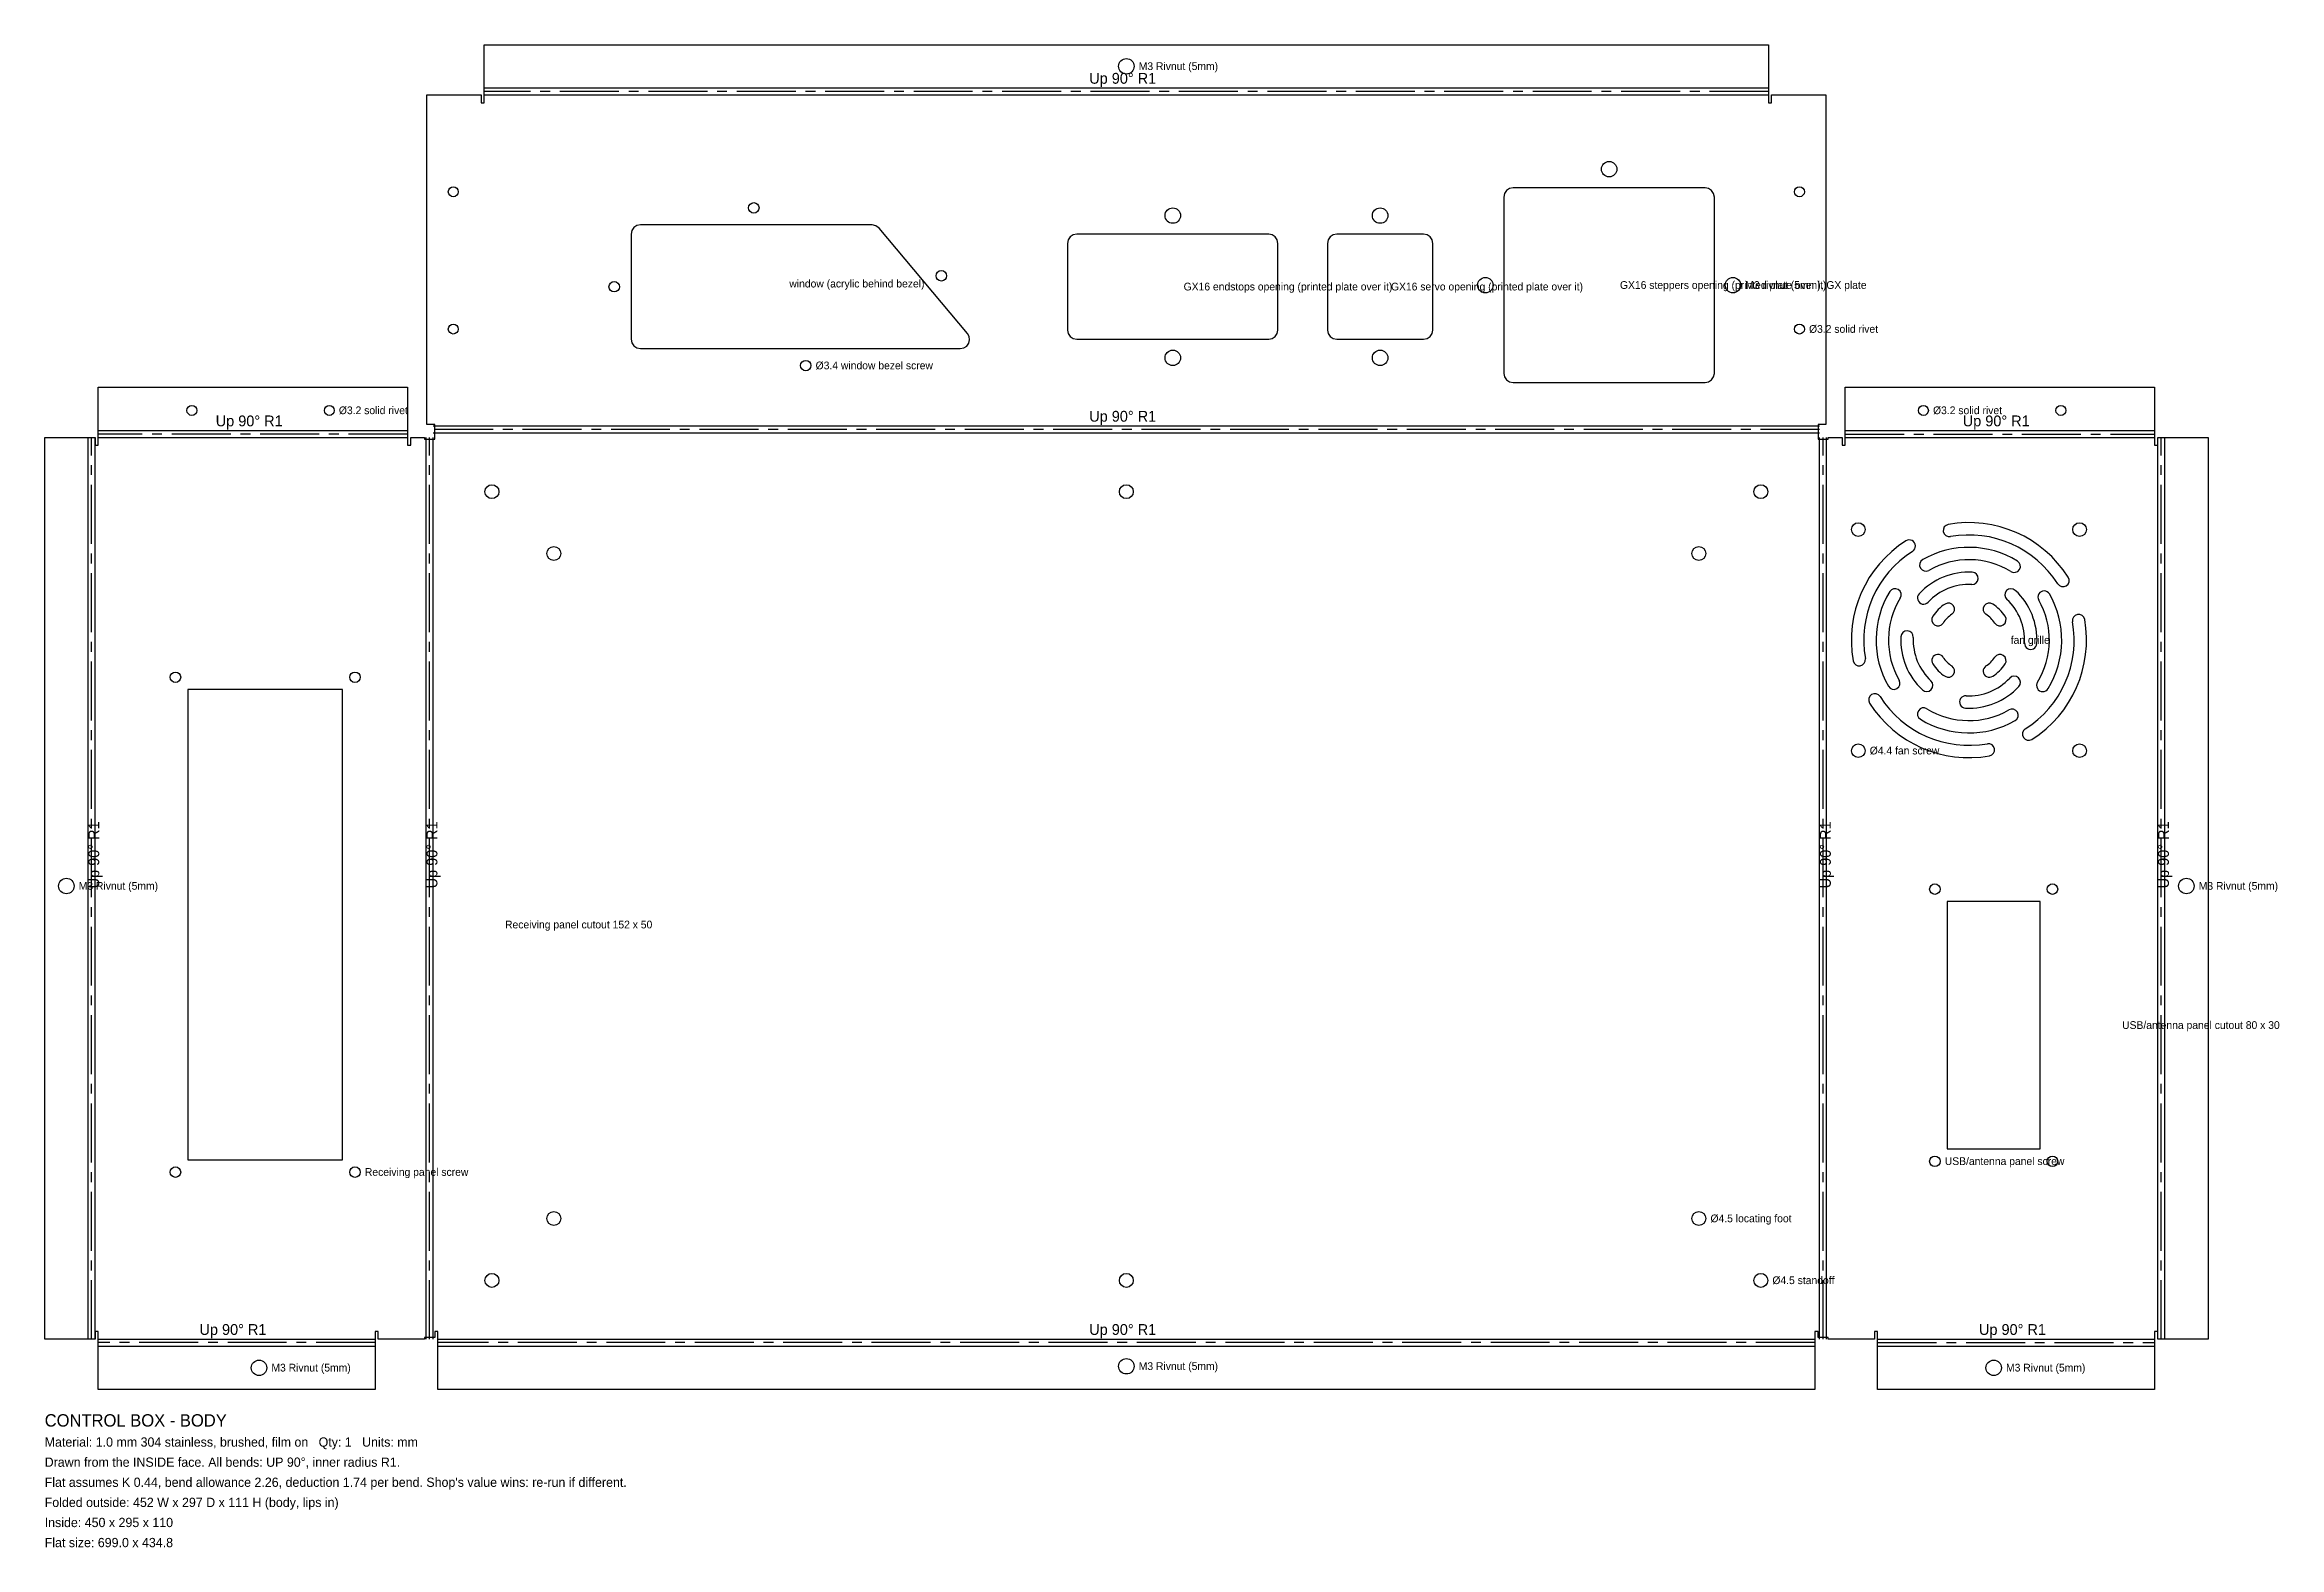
# Model space of a CAD drawing. Header units: millimetres. Extents: x -350 to 373, y -214 to 272.
import ezdxf

# ---------------------------------------------------------------- set-up
doc = ezdxf.new("R2010")
doc.units = ezdxf.units.MM
doc.linetypes.add('CENTER2', pattern=[28.575, 19.05, -3.175, 3.175, -3.175])
for name, color, linetype in [('Bend Center', 1, 'CENTER2'), ('Bend Notes', 3, 'CONTINUOUS'), ('Leaders', 5, 'CONTINUOUS'), ('Title', 7, 'CONTINUOUS'), ('Visible', 7, 'CONTINUOUS'), ('Visible Narrow', 8, 'CONTINUOUS')]:
    doc.layers.add(name, color=color, linetype=linetype)

msp = doc.modelspace()

# ---------------------------------------------------------------- linework, layer by layer
at = {"layer": 'Bend Center'}
for p, q in [((207.5, 256.8929), (-207.5, 256.8929)), ((-334.3929, -146.5), (-334.3929, 145)), ((-232.2619, 146.131), (-332.2619, 146.131)), ((-225.131, -146.5), (-225.131, 145)), ((224, 147.631), (-224, 147.631)), ((225.131, -146.5), (225.131, 145)), ((232.2619, 146.131), (332.2619, 146.131)), ((334.3929, -146.5), (334.3929, 145)), ((-242.7619, -147.631), (-332.2619, -147.631)), ((222.5, -147.631), (-222.5, -147.631)), ((242.7619, -147.631), (332.2619, -147.631))]:
    msp.add_line(p, q, dxfattribs=at)
at = {"layer": 'Visible'}
for p, q in [((-207.5, 258.5239), (-207.5, 272.0239)), ((-207.5, 272.0239), (207.5, 272.0239)), ((207.5, 272.0239), (207.5, 258.5239)), ((-226, 149.2619), (-226, 255.7619)), ((-226, 255.7619), (-208.5, 255.7619)), ((-208.5, 255.7619), (-208.5, 253.2619)), ((-208.5, 253.2619), (-207.5, 253.2619)), ((-207.5, 258.0239), (-207.5, 258.5239)), ((-207.5, 255.7619), (-207.5, 258.0239)), ((-207.5, 253.2619), (-207.5, 255.7619)), ((207.5, 258.5239), (207.5, 258.0239)), ((207.5, 258.0239), (207.5, 255.7619)), ((207.5, 255.7619), (207.5, 253.2619)), ((207.5, 253.2619), (208.5, 253.2619)), ((208.5, 253.2619), (208.5, 255.7619)), ((208.5, 255.7619), (226, 255.7619)), ((226, 255.7619), (226, 149.2619)), ((122.2284, 223.91), (122, 222.7619)), ((122.8787, 224.8833), (122.2284, 223.91)), ((123.8519, 225.5336), (122.8787, 224.8833)), ((125, 225.7619), (123.8519, 225.5336)), ((187, 225.7619), (125, 225.7619)), ((188.1481, 225.5336), (187, 225.7619)), ((189.1213, 224.8833), (188.1481, 225.5336)), ((189.7716, 223.91), (189.1213, 224.8833)), ((190, 222.7619), (189.7716, 223.91)), ((122, 222.7619), (122, 165.7619)), ((190, 165.7619), (190, 222.7619)), ((-159.7716, 211.91), (-160, 210.7619)), ((-160, 210.7619), (-160, 176.7619)), ((-159.1213, 212.8833), (-159.7716, 211.91)), ((-158.1481, 213.5336), (-159.1213, 212.8833)), ((-157, 213.7619), (-158.1481, 213.5336)), ((-82.1809, 213.7619), (-157, 213.7619)), ((-80.9131, 213.4809), (-82.1809, 213.7619)), ((-79.8828, 212.6903), (-80.9131, 213.4809)), ((-51.3534, 178.6903), (-79.8828, 212.6903)), ((-18.1213, 209.8833), (-18.7716, 208.91)), ((-17.1481, 210.5336), (-18.1213, 209.8833)), ((-16, 210.7619), (-17.1481, 210.5336)), ((46, 210.7619), (-16, 210.7619)), ((47.1481, 210.5336), (46, 210.7619)), ((48.1213, 209.8833), (47.1481, 210.5336)), ((48.7716, 208.91), (48.1213, 209.8833)), ((65.8787, 209.8833), (65.2284, 208.91)), ((66.8519, 210.5336), (65.8787, 209.8833)), ((68, 210.7619), (66.8519, 210.5336)), ((96, 210.7619), (68, 210.7619)), ((97.1481, 210.5336), (96, 210.7619)), ((98.1213, 209.8833), (97.1481, 210.5336)), ((98.7716, 208.91), (98.1213, 209.8833)), ((-18.7716, 208.91), (-19, 207.7619)), ((-19, 207.7619), (-19, 179.7619)), ((49, 207.7619), (48.7716, 208.91)), ((49, 179.7619), (49, 207.7619)), ((65.2284, 208.91), (65, 207.7619)), ((65, 207.7619), (65, 179.7619)), ((99, 207.7619), (98.7716, 208.91)), ((99, 179.7619), (99, 207.7619)), ((-160, 176.7619), (-159.7716, 175.6139)), ((-159.7716, 175.6139), (-159.1213, 174.6406)), ((-159.1213, 174.6406), (-158.1481, 173.9903)), ((-158.1481, 173.9903), (-157, 173.7619)), ((-157, 173.7619), (-53.6515, 173.7619)), ((-53.6515, 173.7619), (-52.5439, 173.9739)), ((-52.5439, 173.9739), (-51.5928, 174.5798)), ((-51.5928, 174.5798), (-50.9326, 175.4941)), ((-50.8038, 177.7056), (-51.3534, 178.6903)), ((-50.9326, 175.4941), (-50.6566, 176.5875)), ((-50.6566, 176.5875), (-50.8038, 177.7056)), ((-19, 179.7619), (-18.7716, 178.6139)), ((-18.7716, 178.6139), (-18.1213, 177.6406)), ((-18.1213, 177.6406), (-17.1481, 176.9903)), ((-17.1481, 176.9903), (-16, 176.7619)), ((-16, 176.7619), (46, 176.7619)), ((46, 176.7619), (47.1481, 176.9903)), ((47.1481, 176.9903), (48.1213, 177.6406)), ((48.1213, 177.6406), (48.7716, 178.6139)), ((48.7716, 178.6139), (49, 179.7619)), ((65, 179.7619), (65.2284, 178.6139)), ((65.2284, 178.6139), (65.8787, 177.6406)), ((65.8787, 177.6406), (66.8519, 176.9903)), ((66.8519, 176.9903), (68, 176.7619)), ((68, 176.7619), (96, 176.7619)), ((96, 176.7619), (97.1481, 176.9903)), ((97.1481, 176.9903), (98.1213, 177.6406)), ((98.1213, 177.6406), (98.7716, 178.6139)), ((98.7716, 178.6139), (99, 179.7619)), ((-332.2619, 147.7619), (-332.2619, 161.2619)), ((-332.2619, 161.2619), (-232.2619, 161.2619)), ((-232.2619, 161.2619), (-232.2619, 147.7619)), ((122, 165.7619), (122.2284, 164.6139)), ((122.2284, 164.6139), (122.8787, 163.6406)), ((122.8787, 163.6406), (123.8519, 162.9903)), ((123.8519, 162.9903), (125, 162.7619)), ((125, 162.7619), (187, 162.7619)), ((187, 162.7619), (188.1481, 162.9903)), ((188.1481, 162.9903), (189.1213, 163.6406)), ((189.1213, 163.6406), (189.7716, 164.6139)), ((189.7716, 164.6139), (190, 165.7619)), ((232.2619, 147.7619), (232.2619, 161.2619)), ((232.2619, 161.2619), (332.2619, 161.2619)), ((332.2619, 161.2619), (332.2619, 147.7619)), ((-349.5239, -146.5), (-349.5239, 145)), ((-349.5239, 145), (-335.5239, 145)), ((-335.5239, 145), (-333.2619, 145)), ((-333.2619, 145), (-333.2619, 142.5)), ((-332.2619, 147.2619), (-332.2619, 147.7619)), ((-332.2619, 145), (-332.2619, 147.2619)), ((-332.2619, 142.5), (-332.2619, 145)), ((-232.2619, 147.7619), (-232.2619, 147.2619)), ((-232.2619, 147.2619), (-232.2619, 145)), ((-232.2619, 145), (-232.2619, 142.5)), ((-231.2619, 142.5), (-231.2619, 145)), ((-231.2619, 145), (-226.7619, 145)), ((-226.7619, 145), (-226.7619, 144.5)), ((-226.7619, 144.5), (-223.5, 144.5)), ((-223.5, 149.2619), (-226, 149.2619)), ((-223.5, 144.5), (-223.5, 149.2619)), ((226, 149.2619), (223.5, 149.2619)), ((223.5, 149.2619), (223.5, 144.5)), ((223.5, 144.5), (226.7619, 144.5)), ((226.7619, 144.5), (226.7619, 145)), ((226.7619, 145), (231.2619, 145)), ((231.2619, 145), (231.2619, 142.5)), ((232.2619, 147.2619), (232.2619, 147.7619)), ((232.2619, 145), (232.2619, 147.2619)), ((232.2619, 142.5), (232.2619, 145)), ((332.2619, 147.7619), (332.2619, 147.2619)), ((332.2619, 147.2619), (332.2619, 145)), ((332.2619, 145), (332.2619, 142.5)), ((333.2619, 142.5), (333.2619, 145)), ((333.2619, 145), (335.5239, 145)), ((335.5239, 145), (349.5239, 145)), ((349.5239, 145), (349.5239, -146.5)), ((-333.2619, 142.5), (-332.2619, 142.5)), ((-232.2619, 142.5), (-231.2619, 142.5)), ((231.2619, 142.5), (232.2619, 142.5)), ((332.2619, 142.5), (333.2619, 142.5)), ((-253.2619, 63.5), (-303.2619, 63.5)), ((-303.2619, 63.5), (-303.2619, -88.5)), ((-253.2619, -88.5), (-253.2619, 63.5)), ((295.2619, -5), (265.2619, -5)), ((265.2619, -5), (265.2619, -85)), ((295.2619, -85), (295.2619, -5)), ((265.2619, -85), (295.2619, -85)), ((-303.2619, -88.5), (-253.2619, -88.5)), ((-332.2619, -144), (-333.2619, -144)), ((-333.2619, -144), (-333.2619, -146.5)), ((-332.2619, -146.5), (-332.2619, -144)), ((-241.7619, -144), (-242.7619, -144)), ((-242.7619, -144), (-242.7619, -146.5)), ((-241.7619, -146.5), (-241.7619, -144)), ((-222.5, -144), (-223.5, -144)), ((-223.5, -144), (-223.5, -146)), ((-222.5, -146.5), (-222.5, -144)), ((223.5, -144), (222.5, -144)), ((222.5, -144), (222.5, -146.5)), ((223.5, -146), (223.5, -144)), ((242.7619, -144), (241.7619, -144)), ((241.7619, -144), (241.7619, -146.5)), ((242.7619, -146.5), (242.7619, -144)), ((333.2619, -144), (332.2619, -144)), ((332.2619, -144), (332.2619, -146.5)), ((333.2619, -146.5), (333.2619, -144)), ((-335.5239, -146.5), (-349.5239, -146.5)), ((-333.2619, -146.5), (-335.5239, -146.5)), ((-332.2619, -148.7619), (-332.2619, -146.5)), ((-332.2619, -149.2619), (-332.2619, -148.7619)), ((-332.2619, -162.7619), (-332.2619, -149.2619)), ((-242.7619, -146.5), (-242.7619, -148.7619)), ((-242.7619, -148.7619), (-242.7619, -149.2619)), ((-242.7619, -149.2619), (-242.7619, -162.7619)), ((-226.7619, -146.5), (-241.7619, -146.5)), ((-223.5, -146), (-226.7619, -146)), ((-226.7619, -146), (-226.7619, -146.5)), ((-222.5, -148.7619), (-222.5, -146.5)), ((-222.5, -149.2619), (-222.5, -148.7619)), ((-222.5, -162.7619), (-222.5, -149.2619)), ((222.5, -146.5), (222.5, -148.7619)), ((222.5, -148.7619), (222.5, -149.2619)), ((222.5, -149.2619), (222.5, -162.7619)), ((226.7619, -146), (223.5, -146)), ((226.7619, -146.5), (226.7619, -146)), ((241.7619, -146.5), (226.7619, -146.5)), ((242.7619, -148.7619), (242.7619, -146.5)), ((242.7619, -149.2619), (242.7619, -148.7619)), ((242.7619, -162.7619), (242.7619, -149.2619)), ((332.2619, -146.5), (332.2619, -148.7619)), ((332.2619, -148.7619), (332.2619, -149.2619)), ((332.2619, -149.2619), (332.2619, -162.7619)), ((335.5239, -146.5), (333.2619, -146.5)), ((349.5239, -146.5), (335.5239, -146.5)), ((-242.7619, -162.7619), (-332.2619, -162.7619)), ((222.5, -162.7619), (-222.5, -162.7619)), ((332.2619, -162.7619), (242.7619, -162.7619))]:
    msp.add_line(p, q, dxfattribs=at)
for centre, radius in [((0, 265.0239), 2.5), ((156, 231.7619), 2.5), ((-217.5, 224.4619), 1.6), ((217.5, 224.4619), 1.6), ((-120.391, 219.2619), 1.7), ((15, 216.7619), 2.5), ((82, 216.7619), 2.5), ((-165.5, 193.7619), 1.7), ((-59.7868, 197.2973), 1.7), ((116, 194.2619), 2.5), ((196, 194.2619), 2.5), ((-217.5, 180.0619), 1.6), ((217.5, 180.0619), 1.6), ((-103.609, 168.2619), 1.7), ((15, 170.7619), 2.5), ((82, 170.7619), 2.5), ((-301.9619, 153.7619), 1.6), ((-257.5619, 153.7619), 1.6), ((257.5619, 153.7619), 1.6), ((301.9619, 153.7619), 1.6), ((-205, 127.5), 2.25), ((0, 127.5), 2.25), ((205, 127.5), 2.25), ((236.5119, 115.25), 2.2), ((308.0119, 115.25), 2.2), ((-185, 107.5), 2.25), ((185, 107.5), 2.25), ((-307.2619, 67.5), 1.7), ((-249.2619, 67.5), 1.7), ((236.5119, 43.75), 2.2), ((308.0119, 43.75), 2.2), ((-342.5239, 0), 2.5), ((261.2619, -1), 1.7), ((299.2619, -1), 1.7), ((342.5239, 0), 2.5), ((-307.2619, -92.5), 1.7), ((-249.2619, -92.5), 1.7), ((261.2619, -89), 1.7), ((299.2619, -89), 1.7), ((-185, -107.5), 2.25), ((185, -107.5), 2.25), ((-205, -127.5), 2.25), ((0, -127.5), 2.25), ((205, -127.5), 2.25), ((-280.2619, -155.7619), 2.5), ((0, -155.2619), 2.5), ((280.2619, -155.7619), 2.5)]:
    msp.add_circle(centre, radius, dxfattribs=at)
for centre, radius, start, end in [((265.9461, 114.9416), 2, 100.1042, 280.1042), ((272.2619, 79.5), 38, 32.3859, 100.1042), ((272.2619, 79.5), 38, 122.3859, 190.1042), ((252.9797, 109.9005), 2, 302.3859, 122.3859), ((272.2619, 79.5), 30, 58.4873, 119.8394), ((272.2619, 79.5), 34, 32.3859, 100.1042), ((272.2619, 79.5), 34, 122.3859, 190.1042), ((272.2619, 79.5), 22, 87.1352, 137.0282), ((258.33, 103.7879), 2, 119.8394, 299.8394), ((272.2619, 79.5), 26, 58.4873, 119.8394), ((273.2615, 99.475), 2, 267.1352, 87.1352), ((286.8972, 103.3707), 2, 238.4873, 58.4873), ((272.2619, 79.5), 30, 148.4873, 209.8394), ((248.3913, 94.1352), 2, 328.4873, 148.4873), ((257.6282, 93.1328), 2, 137.0282, 317.0282), ((272.2619, 79.5), 18, 87.1352, 137.0282), ((285.8947, 94.1338), 2, 47.0282, 227.0282), ((272.2619, 79.5), 22, 357.1352, 47.0282), ((296.5498, 93.432), 2, 29.8394, 209.8394), ((272.2619, 79.5), 30, 328.4873, 29.8394), ((302.6625, 98.7823), 2, 212.3859, 32.3859), ((272.2619, 79.5), 26, 148.4873, 209.8394), ((262.2464, 86.1097), 2, 146.5775, 326.5775), ((272.2619, 79.5), 14, 123.4225, 146.5775), ((272.2619, 79.5), 10, 123.4225, 146.5775), ((265.6522, 89.5156), 2, 303.4225, 123.4225), ((278.8717, 89.5156), 2, 56.5775, 236.5775), ((272.2619, 79.5), 10, 33.4225, 56.5775), ((272.2619, 79.5), 14, 33.4225, 56.5775), ((282.2775, 86.1097), 2, 213.4225, 33.4225), ((272.2619, 79.5), 18, 357.1352, 47.0282), ((272.2619, 79.5), 26, 328.4873, 29.8394), ((307.7036, 85.8158), 2, 10.1042, 190.1042), ((272.2619, 79.5), 22, 177.1352, 227.0282), ((252.2869, 80.4996), 2, 357.1352, 177.1352), ((272.2619, 79.5), 18, 177.1352, 227.0282), ((272.2619, 79.5), 34, 302.3859, 10.1042), ((272.2619, 79.5), 38, 302.3859, 10.1042), ((236.8203, 73.1842), 2, 190.1042, 10.1042), ((262.2464, 72.8903), 2, 33.4225, 213.4225), ((272.2619, 79.5), 10, 213.4225, 236.5775), ((272.2619, 79.5), 10, 303.4225, 326.5775), ((282.2775, 72.8903), 2, 326.5775, 146.5775), ((292.237, 78.5004), 2, 177.1352, 357.1352), ((247.9741, 65.568), 2, 209.8394, 29.8394), ((258.6292, 64.8662), 2, 227.0282, 47.0282), ((272.2619, 79.5), 14, 213.4225, 236.5775), ((265.6522, 69.4844), 2, 236.5775, 56.5775), ((272.2619, 79.5), 18, 267.1352, 317.0282), ((278.8717, 69.4844), 2, 123.4225, 303.4225), ((272.2619, 79.5), 14, 303.4225, 326.5775), ((286.8957, 65.8672), 2, 317.0282, 137.0282), ((296.1326, 64.8648), 2, 148.4873, 328.4873), ((241.8614, 60.2177), 2, 32.3859, 212.3859), ((272.2619, 79.5), 38, 212.3859, 280.1042), ((272.2619, 79.5), 34, 212.3859, 280.1042), ((271.2624, 59.525), 2, 87.1352, 267.1352), ((272.2619, 79.5), 22, 267.1352, 317.0282), ((257.6267, 55.6293), 2, 58.4873, 238.4873), ((272.2619, 79.5), 30, 238.4873, 299.8394), ((272.2619, 79.5), 26, 238.4873, 299.8394), ((286.1939, 55.2121), 2, 299.8394, 119.8394), ((291.5442, 49.0995), 2, 122.3859, 302.3859), ((278.5778, 44.0584), 2, 280.1042, 100.1042)]:
    msp.add_arc(centre, radius, start, end, dxfattribs=at)
at = {"layer": 'Visible Narrow'}
for p, q in [((-207.5, 258.0239), (207.5, 258.0239)), ((-207.5, 255.7619), (207.5, 255.7619)), ((-335.5239, -146.5), (-335.5239, 145)), ((-333.2619, -146.5), (-333.2619, 145)), ((-332.2619, 147.2619), (-232.2619, 147.2619)), ((-332.2619, 145), (-232.2619, 145)), ((-226.2619, -146.5), (-226.2619, 145)), ((-224, 148.7619), (224, 148.7619)), ((-224, 146.5), (224, 146.5)), ((-224, -146.5), (-224, 145)), ((224, -146.5), (224, 145)), ((226.2619, -146.5), (226.2619, 145)), ((232.2619, 147.2619), (332.2619, 147.2619)), ((232.2619, 145), (332.2619, 145)), ((333.2619, -146.5), (333.2619, 145)), ((335.5239, -146.5), (335.5239, 145)), ((-332.2619, -146.5), (-242.7619, -146.5)), ((-332.2619, -148.7619), (-242.7619, -148.7619)), ((-222.5, -146.5), (222.5, -146.5)), ((-222.5, -148.7619), (222.5, -148.7619)), ((242.7619, -146.5), (332.2619, -146.5)), ((242.7619, -148.7619), (332.2619, -148.7619))]:
    msp.add_line(p, q, dxfattribs=at)

# ---------------------------------------------------------------- texts
at = {"layer": 'Bend Notes'}
for p in [(-12, 259.3929), (-294.2619, 148.631), (-12, 150.131), (270.2619, 148.631), (-299.5119, -145.131), (-12, -145.131), (275.5119, -145.131)]:
    msp.add_text('Up 90%%D R1', height=3.5, dxfattribs=at).set_placement(p)
for p in [(-331.8929, -0.75), (-222.631, -0.75), (227.631, -0.75), (336.8929, -0.75)]:
    msp.add_text('Up 90%%D R1', height=3.5, rotation=90, dxfattribs=at).set_placement(p)
at = {"layer": 'Leaders'}
for s, p in [('M3 Rivnut (5mm)', (4, 263.8239)), ('window (acrylic behind bezel)', (-108.9045, 193.5261)), ('GX16 endstops opening (printed plate over it)', (18.5, 192.5619)), ('GX16 servo opening (printed plate over it)', (85.5, 192.5619)), ('GX16 steppers opening (printed plate over it)', (159.5, 193.0619)), ('M3 rivnut (5mm), GX plate', (200, 193.0619)), ('%%c3.2 solid rivet', (220.6, 178.8619)), ('%%c3.4 window bezel screw', (-100.409, 167.0619)), ('%%c3.2 solid rivet', (-254.4619, 152.5619)), ('%%c3.2 solid rivet', (260.6619, 152.5619)), ('fan grille', (285.7619, 78.3)), ('%%c4.4 fan screw', (240.2119, 42.55)), ('M3 Rivnut (5mm)', (-338.5239, -1.2)), ('M3 Rivnut (5mm)', (346.5239, -1.2)), ('Receiving panel cutout 152 x 50', (-200.7619, -13.7)), ('USB/antenna panel cutout 80 x 30', (321.7619, -46.2)), ('Receiving panel screw', (-246.0619, -93.7)), ('USB/antenna panel screw', (264.4619, -90.2)), ('%%c4.5 locating foot', (188.75, -108.7)), ('%%c4.5 standoff', (208.75, -128.7)), ('M3 Rivnut (5mm)', (-276.2619, -156.9619)), ('M3 Rivnut (5mm)', (4, -156.4619)), ('M3 Rivnut (5mm)', (284.2619, -156.9619))]:
    msp.add_text(s, height=2.5, dxfattribs=at).set_placement(p)
at = {"layer": 'Title'}
for s, height, p in [('CONTROL BOX - BODY', 4, (-349.5239, -174.7619)), ('Material: 1.0 mm 304 stainless, brushed, film on   Qty: 1   Units: mm', 3, (-349.5239, -181.2619)), ('Drawn from the INSIDE face. All bends: UP 90%%D, inner radius R1.', 3, (-349.5239, -187.7619)), ("Flat assumes K 0.44, bend allowance 2.26, deduction 1.74 per bend. Shop's value wins: re-run if different.", 3, (-349.5239, -194.2619)), ('Folded outside: 452 W x 297 D x 111 H (body, lips in)', 3, (-349.5239, -200.7619)), ('Inside: 450 x 295 x 110', 3, (-349.5239, -207.2619)), ('Flat size: 699.0 x 434.8', 3, (-349.5239, -213.7619))]:
    msp.add_text(s, height=height, dxfattribs=at).set_placement(p)

doc.saveas('drawing.dxf')
